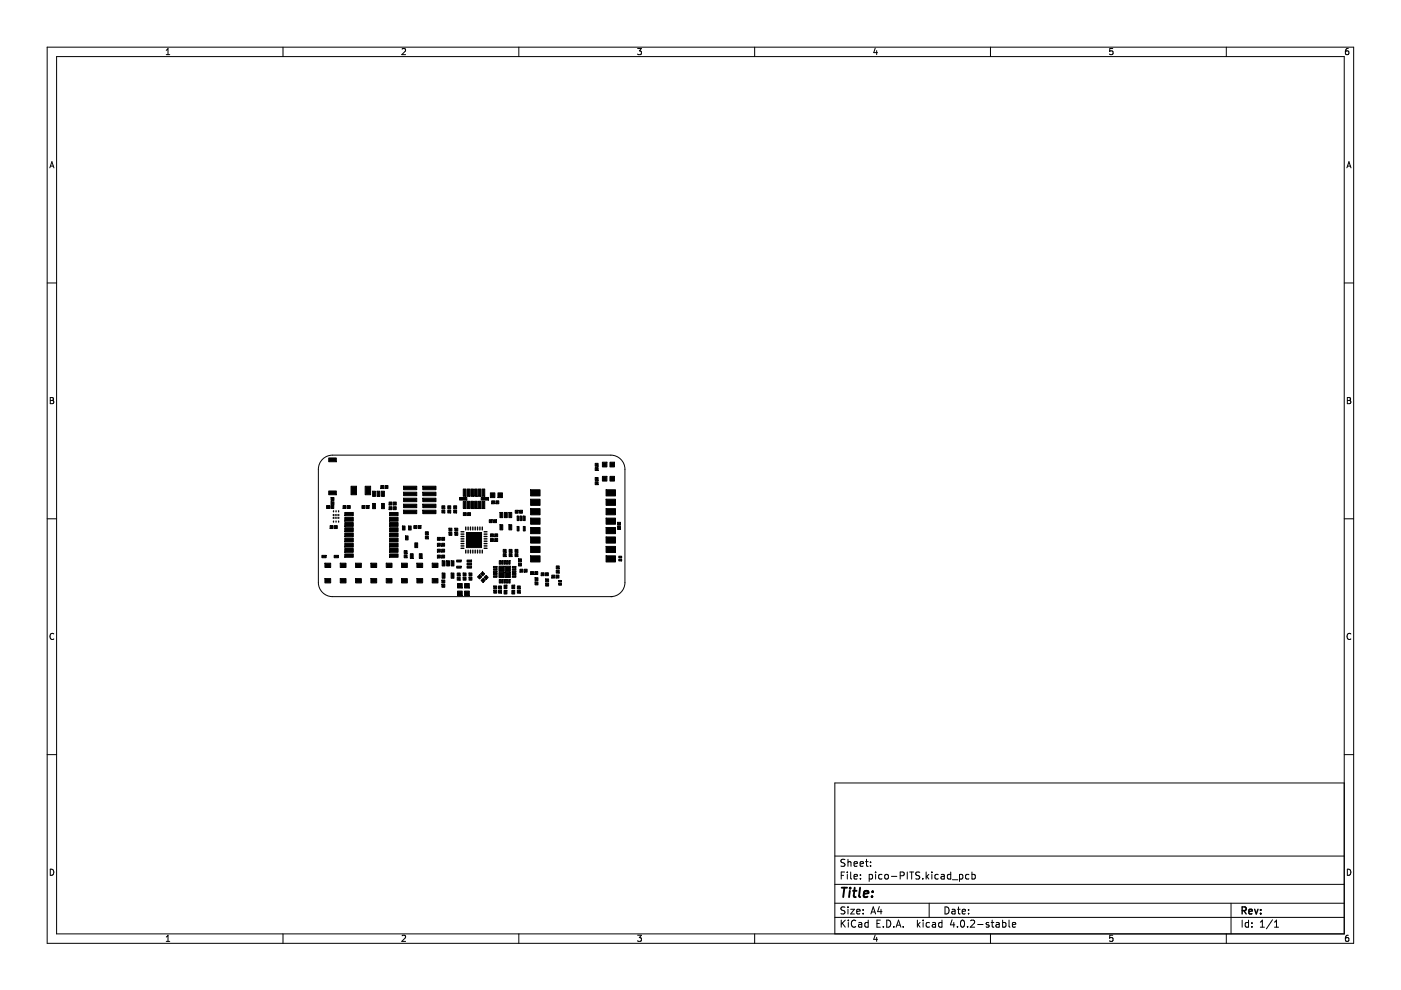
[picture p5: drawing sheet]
<svg xmlns="http://www.w3.org/2000/svg" width="297mm" height="210mm" viewBox="0 0 297 210" stroke-linecap="round" stroke-linejoin="round" font-family="sans-serif">
<g fill="none" stroke="#000" stroke-width=".21">
<path d="M10 10h277v190h-277zM12 12h273v186h-273zM35.2 11.6h.8M35.2 10.7l.4-.4v1.3M60 10v2M85.2 10.4l.5-.1 .3 .4-.8 .9h.8M110 10v2M135.2 10.3h.8l-.4 .5 .3 .1v.6l-.2 .1-.5-.1M160 10v2M185.6 10.2l-.4 1h.9M185.9 10.7v.9M210 10v2"/>
<path d="M235.9 10.3h-.6l-.1 .6 .7-.1v.7l-.2 .1-.5-.1M260 10v2M285.9 10.3l-.4 .1-.2 .2-.1 .7 .3 .3 .4-.1v-.7h-.4l-.3 .2M10.6 35.6l.4-1.3 .4 1.3M10.7 35.2h.6M285.6 35.6l.4-1.3 .4 1.3M285.7 35.2h.6M10 60h2M285 60h2M10.7 84.3h.4l.2 .2-.2 .4 .2 .1 .1 .3-.2 .3h-.5zM10.7 84.9h.4M285.7 84.3h.4l.2 .2-.2 .4 .2 .1 .1 .3-.2 .3h-.5z"/>
<path d="M285.7 84.9h.4M10 110h2M285 110h2M11.4 134.4a.58 .58 0 0 0-.8 .5 .58 .58 0 0 0 .8 .6M129.5 126.5a3 3 0 0 0 3-3v-24a3 3 0 0 0-3-3h-59a3 3 0 0 0-3 3v24a3 3 0 0 0 3 3h59.3M286.4 134.4a.58 .58 0 0 0-.8 .5 .58 .58 0 0 0 .8 .6M10 160h2M285 166h-108v32M285 160h2M10.7 184.3a.66 .66 0 0 1 .7 .6 .66 .66 0 0 1-.7 .7zM35.2 198.7l.4-.4v1.3M35.2 199.6h.8"/>
<path d="M60 198v2M85.2 198.4l.5-.1 .3 .4-.8 .9h.8M110 198v2M135.2 198.3h.8l-.4 .5 .3 .1v.6l-.2 .1-.5-.1M160 198v2M177 194.5h108M177 191.5h108M177 187.5h108M177 181.5h108M178.4 195.1v1.5M178.4 185.6h.5M178.6 195.7l.6 .9"/>
<path d="M179.1 184.9h-.7v1.5M179.1 192.4l-.5-.1-.2 .1v.5l.6 .2 .1 .4-.2 .3-.6-.1M179.1 182.3l-.5-.1-.2 .1v.5l.6 .2 .1 .4-.2 .3-.6-.1M179.2 195.1l-.8 .8M179.6 184.9v.1M179.6 185.4v1M179.8 182.2v1.5M179.8 192.3v.1M179.8 192.8v1M179.8 182.8l.2-.1 .4 .1v.9M179.9 195.1v.1M179.9 195.6v1"/>
<path d="M180.4 192.8h.7l-.7 1h.7M180.4 184.9v1.3l.2 .2M181.1 183.2l.7-.2-.1-.2-.4-.1-.2 .2v.7h.6M181.1 185.9l.7-.2-.1-.2-.4-.1-.2 .2v.7h.6M181.4 195.2a.71 .71 0 0 0-1 .5 .71 .71 0 0 0 .7 .9l.3-.2M181.6 193.3l.8-.2-.1-.2-.4-.1-.3 .2 .1 .7h.6M182.1 195.7h.5l.1 .9M182.4 183.2l.7-.2-.1-.2-.4-.1-.2 .2v.7h.6M182.4 186.2v.2M182.4 185.5v.1M182.7 195.9l-.5 .1-.2 .2 .2 .4 .5-.1M183 193.6v.2"/>
<path d="M183 192.9v.1M183.5 182.7h.6M183.7 182.2v1.3l.4 .2M184.1 195.7l-.5-.1-.2 .3 .1 .6h.6M184.1 195.1v1.5M184.3 185.5l.4-.1 .3 .3-.1 .6h-.6M184.3 185.4v1.5M184.6 183.5v.2M184.6 182.8v.1M184.6 193.8l.5-1.5 .5 1.5M184.8 193.4h.7M185.6 198.2l-.4 1h.9"/>
<path d="M185.6 184.9v.1M185.6 185.4v1M185.9 198.7v.9M185.9 195.8h.5M186.4 192.2l-.3 1.1h.9M186.6 195.1h-.7v1.5h.7M186.8 192.8v1M187 185.5l-.4-.1-.3 .3 .1 .6h.6M187.3 196.4v.2M187.6 185.5l.3-.1 .4 .1 .1 .6-.2 .2-.3 .1-.3-.2zM188 195.1a.76 .76 0 0 1 .9 .7 .76 .76 0 0 1-.9 .8zM189 185.8h1.1"/>
<path d="M189.5 196.4v.2M190 196.6l.5-1.5 .5 1.5M190.1 196.2h.8M190.9 185.7l.7-.1 .1-.2-.1-.4-.7-.1v1.5M191.5 196.4v.2M192.4 184.9v1.5M192.9 184.9h.8M193.3 184.9v1.5M194.5 195.1v1.5M194.6 196l.5 .6M195 185l-.6-.1-.2 .1v.5l.7 .2 .1 .4-.3 .3-.6-.1M195.1 195.6l-.6 .6"/>
<path d="M195.6 186.2v.2M195.7 195.1v.1M195.7 195.6v1M196.4 184.9v1.5M196.5 185.8l.4 .6M196.9 185.4l-.5 .6M197 191.5v3M197.1 195.7l-.5-.1-.2 .3 .1 .6h.6M197.6 184.9v.1M197.6 185.4v1M197.7 195.7h.6l.1 .9M198.4 195.9l-.5 .1-.3 .2 .3 .4 .5-.1"/>
<path d="M198.9 185.5l-.4-.1-.3 .3 .2 .6h.5M199.6 185.5h.5l.1 .9M199.7 195.7l-.4-.1-.3 .3 .1 .6h.6M199.7 195.1v1.5M200.2 185.7l-.5 .1-.2 .2 .2 .4 .5-.1M200.4 192.3a.76 .76 0 0 1 .8 .7 .76 .76 0 0 1-.8 .8zM201.6 185.5l-.5-.1-.2 .3 .1 .6h.6M201.6 184.9v1.5M201.9 192.9h.5l.1 .9M201.9 195l-.4 1.1h.9M201.9 186.5h1.2M202.2 195.6v1"/>
<path d="M202.5 193.1l-.5 .1-.2 .2 .2 .4 .5-.1M203 192.8h.6M203 196.4v.2M203.2 192.3v1.3l.4 .2M203.4 185.5l.5-.1 .2 .3-.1 .6h-.6M203.4 185.4v1.5M203.8 195.2l.2-.1a.8 .8 0 0 1 .5 .7 .8 .8 0 0 1-.5 .8l-.4-.6zM204 193.3l.7-.2-.1-.2-.4-.1-.2 .2 .1 .7h.5M205.1 196.4v.2M205.4 193.6v.2M205.4 192.9v.1M205.4 185.5l-.4-.1-.3 .3 .2 .6h.5"/>
<path d="M205.8 195.2l.6-.1 .2 .4-.9 1.1h.9M206.1 185.5l.4-.1 .3 .3-.2 .6h-.5M206.1 184.9v1.5M207.3 196h1.1M209.6 195.7l-.3-.1-.2 .2v.2l.5 .2v.3h-.5M210 198v2M210.1 195.6h.6M210.4 195.1v1.3l.3 .2M211.2 195.7h.6l.1 .9M211.9 195.9l-.5 .1-.3 .2 .3 .4 .5-.1M212.6 195.7l.4-.1 .3 .3-.2 .6h-.5M212.6 195.1v1.5"/>
<path d="M213.9 195.1v1.3l.2 .2M214.6 196.1l.8-.2-.1-.2-.4-.1-.3 .2 .1 .7h.6M235.9 198.3h-.6l-.1 .6h.7v.6l-.2 .1-.5-.1M260 198v2M261 191.5v6.5M263.4 195.1v1.5M264.7 195.7l-.4-.1-.3 .3 .1 .6h.6M264.7 195.1v1.5M265.4 196.4v.2M265.4 195.7v.1M267.2 196.6h.9M267.2 195.5l.4-.4v1.5"/>
<path d="M269.8 195l-1.3 1.9M270.2 196.6h.9M270.2 195.5l.4-.4v1.5M285.7 184.3a.66 .66 0 0 1 .7 .6 .66 .66 0 0 1-.7 .7zM285.9 198.3l-.4 .1-.2 .2-.1 .7 .3 .3 .4-.1v-.6l-.4-.1-.3 .2"/>
</g>
<g fill="none" stroke="#000" stroke-width=".3">
<path d="M97.8 112.8h.6M97.8 113.3h.6M97.8 113.8h.6M97.8 114.3h.6M97.8 114.8h.6M97.8 115.3h.6M97.8 115.8h.6M97.8 116.3h.6M98.8 111.8v.6M98.8 116.7v.6M99.3 111.8v.6M99.3 116.7v.6"/>
<path d="M99.8 111.8v.6M99.8 116.7v.6M100.3 111.8v.6M100.3 116.7v.6M100.8 111.8v.6M100.8 116.7v.6M101.3 111.8v.6M101.3 116.7v.6M101.8 111.8v.6M101.8 116.7v.6M102.3 111.8v.6M102.3 116.7v.6"/>
<path d="M102.7 112.8h.6M102.7 113.3h.6M102.7 113.8h.6M102.7 114.3h.6M102.7 114.8h.6M102.7 115.3h.6M102.7 115.8h.6M102.7 116.3h.6M263.4 193.1l.7-.1 .1-.2-.1-.4-.7-.1v1.5M263.7 193.1l.5 .7M264.8 193.3l.7-.2-.1-.2-.4-.1-.2 .2 .1 .7h.5M266 192.8l.4 1 .3-1"/>
<path d="M267.3 193.6v.2M267.3 192.9v.1"/>
</g>
<path d="M178.5 188.2h1.1M179 188.2l-.2 2M180.2 188.9l-.2 1.3M180.3 188.2l-.1 .2M180.8 188.9h.8M181.2 188.2l-.2 1.7 .1 .2 .3 .1M182.4 188.2l-.3 1.7 .3 .3M183.1 189.5l1-.1v-.4l-.6-.1-.3 .3v.9h.7M184.9 190v.2M185 189v.2" fill="none" stroke="#000" stroke-width=".4"/>
<g fill="#000" stroke="#000" stroke-width=".21">
<path d="M69.7 97.1h1.6v.8h-1.6z" fill-rule="evenodd"/>
<path d="M126.2 99.1h.6v.7h-.6z" fill-rule="evenodd"/>
<path d="M126.2 98.2h.6v.7h-.6z" fill-rule="evenodd"/>
<path d="M127.7 98h1v1h-1z" fill-rule="evenodd"/>
<path d="M129.3 98h1v1h-1z" fill-rule="evenodd"/>
<path d="M68.9 119.4h1.2v.9h-1.2z" fill-rule="evenodd"/>
<path d="M68.3 117.8h.9v.5h-.9z" fill-rule="evenodd"/>
<path d="M69.2 107.2h.7v.6h-.7z" fill-rule="evenodd"/>
<path d="M70 111.4h.6v.7h-.6z" fill-rule="evenodd"/>
<path d="M70.2 105.5h.6v.6h-.6z" fill-rule="evenodd"/>
<path d="M70.2 106.4h.6v.6h-.6z" fill-rule="evenodd"/>
<path d="M70.1 107.2h.7v.6h-.7z" fill-rule="evenodd"/>
<path d="M70.9 111.4h.6v.7h-.6z" fill-rule="evenodd"/>
<path d="M69.7 104.1h1.6v.8h-1.6z" fill-rule="evenodd"/>
<path d="M70.9 117.8h.9v.5h-.9z" fill-rule="evenodd"/>
<path d="M72.1 119.4h1.3v.9h-1.3z" fill-rule="evenodd"/>
<path d="M72.7 107.2h.7v.6h-.7z" fill-rule="evenodd"/>
<path d="M73.1 108.7h1.8v.7h-1.8z" fill-rule="evenodd"/>
<path d="M73.1 109.7h1.8v.8h-1.8z" fill-rule="evenodd"/>
<path d="M73.1 110.8h1.8v.8h-1.8z" fill-rule="evenodd"/>
<path d="M73.1 111.9h1.8v.8h-1.8z" fill-rule="evenodd"/>
<path d="M73.1 113h1.8v.8h-1.8z" fill-rule="evenodd"/>
<path d="M73.1 114.1h1.8v.8h-1.8z" fill-rule="evenodd"/>
<path d="M73.1 115.2h1.8v.8h-1.8z" fill-rule="evenodd"/>
<path d="M73.1 116.3h1.8v.8h-1.8z" fill-rule="evenodd"/>
<path d="M73.1 117.5h1.8v.7h-1.8z" fill-rule="evenodd"/>
<path d="M73.6 107.2h.7v.6h-.7z" fill-rule="evenodd"/>
<path d="M75.4 119.4h1.2v.9h-1.2z" fill-rule="evenodd"/>
<path d="M74.4 103.1h1.2v1.8h-1.2z" fill-rule="evenodd"/>
<path d="M76.7 107.2h.7v.6h-.7z" fill-rule="evenodd"/>
<path d="M77.6 107.2h.7v.6h-.7z" fill-rule="evenodd"/>
<path d="M77.4 103.1h1.2v1.8h-1.2z" fill-rule="evenodd"/>
<path d="M78.6 119.4h1.3v.9h-1.3z" fill-rule="evenodd"/>
<path d="M79 104.2h.6v1.1h-.6z" fill-rule="evenodd"/>
<path d="M79 106.8h.6v1.1h-.6z" fill-rule="evenodd"/>
<path d="M80 104.2h.6v1.1h-.6z" fill-rule="evenodd"/>
<path d="M80.7 102.9h.7v.7h-.7z" fill-rule="evenodd"/>
<path d="M80.9 104.2h.6v1.1h-.6z" fill-rule="evenodd"/>
<path d="M80.9 106.8h.6v1.1h-.6z" fill-rule="evenodd"/>
<path d="M81.6 102.9h.7v.7h-.7z" fill-rule="evenodd"/>
<path d="M81.9 119.4h1.2v.9h-1.2z" fill-rule="evenodd"/>
<path d="M82.5 107.4h.6v.7h-.6z" fill-rule="evenodd"/>
<path d="M82.5 106.4h.6v.7h-.6z" fill-rule="evenodd"/>
<path d="M82.6 108.7h1.8v.7h-1.8z" fill-rule="evenodd"/>
<path d="M82.6 117.5h1.8v.7h-1.8z" fill-rule="evenodd"/>
<path d="M82.6 109.7h1.8v.8h-1.8z" fill-rule="evenodd"/>
<path d="M82.6 110.8h1.8v.8h-1.8z" fill-rule="evenodd"/>
<path d="M82.6 111.9h1.8v.8h-1.8z" fill-rule="evenodd"/>
<path d="M82.6 113h1.8v.8h-1.8z" fill-rule="evenodd"/>
<path d="M82.6 114.1h1.8v.8h-1.8z" fill-rule="evenodd"/>
<path d="M82.6 115.2h1.8v.8h-1.8z" fill-rule="evenodd"/>
<path d="M82.6 116.3h1.8v.8h-1.8z" fill-rule="evenodd"/>
<path d="M83.4 107.4h.6v.7h-.6z" fill-rule="evenodd"/>
<path d="M83.4 106.4h.6v.7h-.6z" fill-rule="evenodd"/>
<path d="M85.1 119.4h1.3v.9h-1.3z" fill-rule="evenodd"/>
<path d="M85.3 111.5h.6v.9h-.6z" fill-rule="evenodd"/>
<path d="M85.6 103.1h2.8v.7h-2.8z" fill-rule="evenodd"/>
<path d="M85.6 104.4h2.8v.7h-2.8z" fill-rule="evenodd"/>
<path d="M85.6 105.6h2.8v.8h-2.8z" fill-rule="evenodd"/>
<path d="M85.6 106.9h2.8v.7h-2.8z" fill-rule="evenodd"/>
<path d="M85.6 108.2h2.8v.7h-2.8z" fill-rule="evenodd"/>
<path d="M86 113.6h.5v.9h-.5z" fill-rule="evenodd"/>
<path d="M85.7 117.6h.6v.7h-.6z" fill-rule="evenodd"/>
<path d="M85.7 116.7h.6v.7h-.6z" fill-rule="evenodd"/>
<path d="M86.6 111.5h.6v.9h-.6z" fill-rule="evenodd"/>
<path d="M87 117.4h.6v1h-.6z" fill-rule="evenodd"/>
<path d="M87.7 111.4h.7v.7h-.7z" fill-rule="evenodd"/>
<path d="M88.4 119.4h1.2v.9h-1.2z" fill-rule="evenodd"/>
<path d="M88 115.1h.6v1h-.6z" fill-rule="evenodd"/>
<path d="M88.6 111.4h.7v.7h-.7z" fill-rule="evenodd"/>
<path d="M88.9 117.4h.6v1h-.6z" fill-rule="evenodd"/>
<path d="M89.6 103.1h2.8v.7h-2.8z" fill-rule="evenodd"/>
<path d="M89.6 104.4h2.8v.7h-2.8z" fill-rule="evenodd"/>
<path d="M89.6 105.6h2.8v.8h-2.8z" fill-rule="evenodd"/>
<path d="M89.6 106.9h2.8v.7h-2.8z" fill-rule="evenodd"/>
<path d="M89.6 108.2h2.8v.7h-2.8z" fill-rule="evenodd"/>
<path d="M90.2 113.6h.6v.7h-.6z" fill-rule="evenodd"/>
<path d="M90.2 112.7h.6v.7h-.6z" fill-rule="evenodd"/>
<path d="M91.6 119.4h1.3v.9h-1.3z" fill-rule="evenodd"/>
<path d="M92.7 117.7h.7v.6h-.7z" fill-rule="evenodd"/>
<path d="M92.7 116.4h.7v.7h-.7z" fill-rule="evenodd"/>
<path d="M92.7 115.2h.7v.6h-.7z" fill-rule="evenodd"/>
<path d="M92.7 113.9h.7v.7h-.7z" fill-rule="evenodd"/>
<path d="M93.6 117.7h.7v.6h-.7z" fill-rule="evenodd"/>
<path d="M93.6 116.4h.7v.7h-.7z" fill-rule="evenodd"/>
<path d="M93.6 115.2h.7v.6h-.7z" fill-rule="evenodd"/>
<path d="M93.8 118.9h.6v1.1h-.6z" fill-rule="evenodd"/>
<path d="M93.6 113.9h.7v.7h-.7z" fill-rule="evenodd"/>
<path d="M93.7 108.1h.6v.7h-.6z" fill-rule="evenodd"/>
<path d="M93.7 107.2h.6v.7h-.6z" fill-rule="evenodd"/>
<path d="M94.7 118.9h.6v1.1h-.6z" fill-rule="evenodd"/>
<path d="M95.2 112h.6v.6h-.6z" fill-rule="evenodd"/>
<path d="M95.2 112.9h.6v.6h-.6z" fill-rule="evenodd"/>
<path d="M94.9 108.1h.7v.7h-.7z" fill-rule="evenodd"/>
<path d="M94.9 107.2h.7v.7h-.7z" fill-rule="evenodd"/>
<path d="M95.7 118.9h.6v1.1h-.6z" fill-rule="evenodd"/>
<path d="M96.4 112h.7v.6h-.7z" fill-rule="evenodd"/>
<path d="M96.4 112.9h.7v.6h-.7z" fill-rule="evenodd"/>
<path d="M96.2 108.1h.6v.7h-.6z" fill-rule="evenodd"/>
<path d="M96.2 107.2h.6v.7h-.6z" fill-rule="evenodd"/>
<path d="M96.8 118.8h1v.4h-1z" fill-rule="evenodd"/>
<path d="M98.2 108.7h.7v.6h-.7z" fill-rule="evenodd"/>
<path d="M98.2 106.3h.6v1.5h-.6z" fill-rule="evenodd"/>
<path d="M98.2 103.7h.6v1.5h-.6z" fill-rule="evenodd"/>
<path d="M98.9 112.9h3.2v3.2h-3.2z" fill-rule="evenodd"/>
<path d="M97.4 105.5h1.6v.5h-1.6z" fill-rule="evenodd"/>
<path d="M99.1 108.7h.7v.6h-.7z" fill-rule="evenodd"/>
<path d="M99 106.3h.6v1.5h-.6z" fill-rule="evenodd"/>
<path d="M99 103.7h.6v1.5h-.6z" fill-rule="evenodd"/>
<path d="M99 119.4h1v.4h-1z" fill-rule="evenodd"/>
<path d="M99 118.8h1v.4h-1z" fill-rule="evenodd"/>
<path d="M99.8 106.3h.6v1.5h-.6z" fill-rule="evenodd"/>
<path d="M99.8 103.7h.6v1.5h-.6z" fill-rule="evenodd"/>
<path d="M100.6 106.3h.6v1.5h-.6z" fill-rule="evenodd"/>
<path d="M100.6 103.7h.6v1.5h-.6z" fill-rule="evenodd"/>
<path d="M101.4 106.3h.6v1.5h-.6z" fill-rule="evenodd"/>
<path d="M101.4 103.7h.6v1.5h-.6z" fill-rule="evenodd"/>
<path d="M102.2 106.3h.6v1.5h-.6z" fill-rule="evenodd"/>
<path d="M102.2 103.7h.6v1.5h-.6z" fill-rule="evenodd"/>
<path d="M102 105.5h1.6v.5h-1.6z" fill-rule="evenodd"/>
<path d="M104 104.5h.9v1h-.9z" fill-rule="evenodd"/>
<path d="M104 113.2h.6v.6h-.6z" fill-rule="evenodd"/>
<path d="M104 114.2h.6v.6h-.6z" fill-rule="evenodd"/>
<path d="M104.2 106.2h.7v.6h-.7z" fill-rule="evenodd"/>
<path d="M103.7 110.2h.7v.6h-.7z" fill-rule="evenodd"/>
<path d="M104.9 113.2h.6v.6h-.6z" fill-rule="evenodd"/>
<path d="M104.9 114.2h.6v.6h-.6z" fill-rule="evenodd"/>
<path d="M105.1 106.2h.7v.6h-.7z" fill-rule="evenodd"/>
<path d="M104.6 110.2h.7v.6h-.7z" fill-rule="evenodd"/>
<path d="M105.6 104.5h.9v1h-.9z" fill-rule="evenodd"/>
<path d="M106 108.7h.6v1.1h-.6z" fill-rule="evenodd"/>
<path d="M106 111.3h.6v1.1h-.6z" fill-rule="evenodd"/>
<path d="M105.9 118.9h.3v.7h-.3z" fill-rule="evenodd"/>
<path d="M106.4 118.9h.3v.7h-.3z" fill-rule="evenodd"/>
<path d="M107 108.7h.6v1.1h-.6z" fill-rule="evenodd"/>
<path d="M106.9 118.9h.3v.7h-.3z" fill-rule="evenodd"/>
<path d="M106.7 117.4h.6v.6h-.6z" fill-rule="evenodd"/>
<path d="M106.7 116.5h.6v.6h-.6z" fill-rule="evenodd"/>
<path d="M107.4 118.9h.3v.7h-.3z" fill-rule="evenodd"/>
<path d="M107.9 108.7h.6v1.1h-.6z" fill-rule="evenodd"/>
<path d="M107.9 111.3h.6v1.1h-.6z" fill-rule="evenodd"/>
<path d="M107.9 118.9h.3v.7h-.3z" fill-rule="evenodd"/>
<path d="M107.9 117.4h.7v.6h-.7z" fill-rule="evenodd"/>
<path d="M107.9 116.5h.7v.6h-.7z" fill-rule="evenodd"/>
<path d="M109.7 109.4h.4v1h-.4z" fill-rule="evenodd"/>
<path d="M109.7 111.6h.4v1h-.4z" fill-rule="evenodd"/>
<path d="M109.2 117.4h.6v.6h-.6z" fill-rule="evenodd"/>
<path d="M109.2 116.5h.6v.6h-.6z" fill-rule="evenodd"/>
<path d="M109.2 108.2h.7v.6h-.7z" fill-rule="evenodd"/>
<path d="M109.9 118.5h.7v.6h-.7z" fill-rule="evenodd"/>
<path d="M109.9 119.4h.7v.6h-.7z" fill-rule="evenodd"/>
<path d="M110.3 109.4h.4v1h-.4z" fill-rule="evenodd"/>
<path d="M110.1 108.2h.7v.6h-.7z" fill-rule="evenodd"/>
<path d="M111 109.4h.4v1h-.4z" fill-rule="evenodd"/>
<path d="M111 111.6h.4v1h-.4z" fill-rule="evenodd"/>
<path d="M112.5 103.9h2v1.3h-2z" fill-rule="evenodd"/>
<path d="M112.5 105.9h2v1.3h-2z" fill-rule="evenodd"/>
<path d="M112.5 107.9h2v1.3h-2z" fill-rule="evenodd"/>
<path d="M112.5 109.9h2v1.3h-2z" fill-rule="evenodd"/>
<path d="M112.5 111.9h2v1.3h-2z" fill-rule="evenodd"/>
<path d="M112.5 113.9h2v1.3h-2z" fill-rule="evenodd"/>
<path d="M112.5 115.9h2v1.3h-2z" fill-rule="evenodd"/>
<path d="M112.5 117.9h2v1.3h-2z" fill-rule="evenodd"/>
<path d="M126.2 102.1h.6v.7h-.6z" fill-rule="evenodd"/>
<path d="M126.2 101.2h.6v.7h-.6z" fill-rule="evenodd"/>
<path d="M128.5 103.9h2v1.3h-2z" fill-rule="evenodd"/>
<path d="M128.5 105.9h2v1.3h-2z" fill-rule="evenodd"/>
<path d="M128.5 107.9h2v1.3h-2z" fill-rule="evenodd"/>
<path d="M128.5 109.9h2v1.3h-2z" fill-rule="evenodd"/>
<path d="M128.5 111.9h2v1.3h-2z" fill-rule="evenodd"/>
<path d="M128.5 113.9h2v1.3h-2z" fill-rule="evenodd"/>
<path d="M128.5 115.9h2v1.3h-2z" fill-rule="evenodd"/>
<path d="M128.5 117.9h2v1.3h-2z" fill-rule="evenodd"/>
<path d="M127.7 101h1v1h-1z" fill-rule="evenodd"/>
<path d="M129.3 101h1v1h-1z" fill-rule="evenodd"/>
<path d="M130.9 110.7h.7v.7h-.7z" fill-rule="evenodd"/>
<path d="M130.9 111.6h.7v.7h-.7z" fill-rule="evenodd"/>
<path d="M131.2 118.6h.6v.3h-.6z" fill-rule="evenodd"/>
<path d="M131.2 117.9h.6v.4h-.6z" fill-rule="evenodd"/>
<path d="M68.9 122.7h1.2v.9h-1.2z" fill-rule="evenodd"/>
<path d="M72.1 122.7h1.3v.9h-1.3z" fill-rule="evenodd"/>
<path d="M75.4 122.7h1.2v.9h-1.2z" fill-rule="evenodd"/>
<path d="M78.6 122.7h1.3v.9h-1.3z" fill-rule="evenodd"/>
<path d="M81.9 122.7h1.2v.9h-1.2z" fill-rule="evenodd"/>
<path d="M85.1 122.7h1.3v.9h-1.3z" fill-rule="evenodd"/>
<path d="M88.4 122.7h1.2v.9h-1.2z" fill-rule="evenodd"/>
<path d="M91.6 122.7h1.3v.9h-1.3z" fill-rule="evenodd"/>
<path d="M93.7 123h.6v.6h-.6z" fill-rule="evenodd"/>
<path d="M93.7 123.9h.6v.6h-.6z" fill-rule="evenodd"/>
<path d="M93.8 121.5h.6v1.1h-.6z" fill-rule="evenodd"/>
<path d="M95.7 121.5h.6v1.1h-.6z" fill-rule="evenodd"/>
<path d="M96.9 122.4h.7v.6h-.7z" fill-rule="evenodd"/>
<path d="M96.9 121.5h.7v.6h-.7z" fill-rule="evenodd"/>
<path d="M96.8 120.1h1v.4h-1z" fill-rule="evenodd"/>
<path d="M97 125.3h1v1h-1z" fill-rule="evenodd"/>
<path d="M97 123.7h1v1h-1z" fill-rule="evenodd"/>
<path d="M98.2 121.5h.6v.6h-.6z" fill-rule="evenodd"/>
<path d="M98.2 122.4h.6v.6h-.6z" fill-rule="evenodd"/>
<path d="M99.4 121.5h.7v.6h-.7z" fill-rule="evenodd"/>
<path d="M99.4 122.4h.7v.6h-.7z" fill-rule="evenodd"/>
<path d="M98.5 125.3h1v1h-1z" fill-rule="evenodd"/>
<path d="M98.5 123.7h1v1h-1z" fill-rule="evenodd"/>
<path d="M99 120.1h1v.4h-1z" fill-rule="evenodd"/>
<path d="M101.7 121.9l.4 .4-.4 .5-.5-.5z" fill-rule="evenodd"/>
<path d="M102.3 121.2l.5 .5-.5 .4-.4-.4z" fill-rule="evenodd"/>
<path d="M102 123.1l.4-.5 .5 .5-.5 .4z" fill-rule="evenodd"/>
<path d="M102.6 122.4l.5-.4 .4 .4-.4 .5z" fill-rule="evenodd"/>
<path d="M104.7 124.2h.6v.7h-.6z" fill-rule="evenodd"/>
<path d="M104.7 125.1h.6v.7h-.6z" fill-rule="evenodd"/>
<path d="M104.6 120.1h.8v.3h-.8z" fill-rule="evenodd"/>
<path d="M104.6 120.6h.8v.3h-.8z" fill-rule="evenodd"/>
<path d="M104.6 121.1h.8v.3h-.8z" fill-rule="evenodd"/>
<path d="M104.6 121.6h.8v.3h-.8z" fill-rule="evenodd"/>
<path d="M104.6 122.1h.8v.3h-.8z" fill-rule="evenodd"/>
<path d="M105.9 122.9h.3v.7h-.3z" fill-rule="evenodd"/>
<path d="M105.7 125.1h.6v.7h-.6z" fill-rule="evenodd"/>
<path d="M105.7 124.2h.6v.7h-.6z" fill-rule="evenodd"/>
<path d="M106.4 122.9h.3v.7h-.3z" fill-rule="evenodd"/>
<path d="M105.8 121.4h1.1v1.1h-1.1z" fill-rule="evenodd"/>
<path d="M105.8 120.1h1.1v1.1h-1.1z" fill-rule="evenodd"/>
<path d="M106.9 122.9h.3v.7h-.3z" fill-rule="evenodd"/>
<path d="M106.9 125.2h.6v.7h-.6z" fill-rule="evenodd"/>
<path d="M106.9 124.1h.6v.7h-.6z" fill-rule="evenodd"/>
<path d="M107.4 122.9h.3v.7h-.3z" fill-rule="evenodd"/>
<path d="M107.9 122.9h.3v.7h-.3z" fill-rule="evenodd"/>
<path d="M107.1 121.4h1.1v1.1h-1.1z" fill-rule="evenodd"/>
<path d="M107.1 120.1h1.1v1.1h-1.1z" fill-rule="evenodd"/>
<path d="M108.5 125.2h.6v.7h-.6z" fill-rule="evenodd"/>
<path d="M108.5 124.1h.6v.7h-.6z" fill-rule="evenodd"/>
<path d="M108.6 122.1h.8v.3h-.8z" fill-rule="evenodd"/>
<path d="M108.6 121.6h.8v.3h-.8z" fill-rule="evenodd"/>
<path d="M108.6 121.1h.8v.3h-.8z" fill-rule="evenodd"/>
<path d="M108.6 120.6h.8v.3h-.8z" fill-rule="evenodd"/>
<path d="M108.6 120.1h.8v.3h-.8z" fill-rule="evenodd"/>
<path d="M110.2 120.7h.7v.6h-.7z" fill-rule="evenodd"/>
<path d="M109.7 125.1h.6v.7h-.6z" fill-rule="evenodd"/>
<path d="M109.7 124.2h.6v.7h-.6z" fill-rule="evenodd"/>
<path d="M111.1 120.7h.7v.6h-.7z" fill-rule="evenodd"/>
<path d="M112.5 121.2h.6v.6h-.6z" fill-rule="evenodd"/>
<path d="M113.4 121.2h.6v.6h-.6z" fill-rule="evenodd"/>
<path d="M113.4 122.5h.7v.6h-.7z" fill-rule="evenodd"/>
<path d="M113.4 123.4h.7v.6h-.7z" fill-rule="evenodd"/>
<path d="M114.7 121.4h.7v.7h-.7z" fill-rule="evenodd"/>
<path d="M115.6 121.4h.7v.7h-.7z" fill-rule="evenodd"/>
<path d="M115.7 122.7h.6v.7h-.6z" fill-rule="evenodd"/>
<path d="M115.7 123.6h.6v.7h-.6z" fill-rule="evenodd"/>
<path d="M117 121.9h.6v.7h-.6z" fill-rule="evenodd"/>
<path d="M117.9 121.9h.6v.7h-.6z" fill-rule="evenodd"/>
<path d="M118.5 123.1h.6v.3h-.6z" fill-rule="evenodd"/>
<path d="M118.5 123.7h.6v.4h-.6z" fill-rule="evenodd"/>
<path d="M117.9 120.9h.7v.6h-.7z" fill-rule="evenodd"/>
<path d="M117.9 120h.7v.6h-.7z" fill-rule="evenodd"/>
</g>
<g fill="none" stroke="#000" stroke-width=".28">
<path d="M70.7 109.1v.2M70.7 109.7v.2M70.7 108.3v.2M70.7 110.5v.2M71.1 109.1v.2M71.1 109.7v.2M71.3 108.3v.2M71.3 110.5v.2M71.4 109.1v.2M71.4 109.7v.2M71.8 108.3v.2M71.8 110.5v.2"/>
<path d="M71.8 109.1v.2M71.8 109.7v.2"/>
</g>
</svg>
